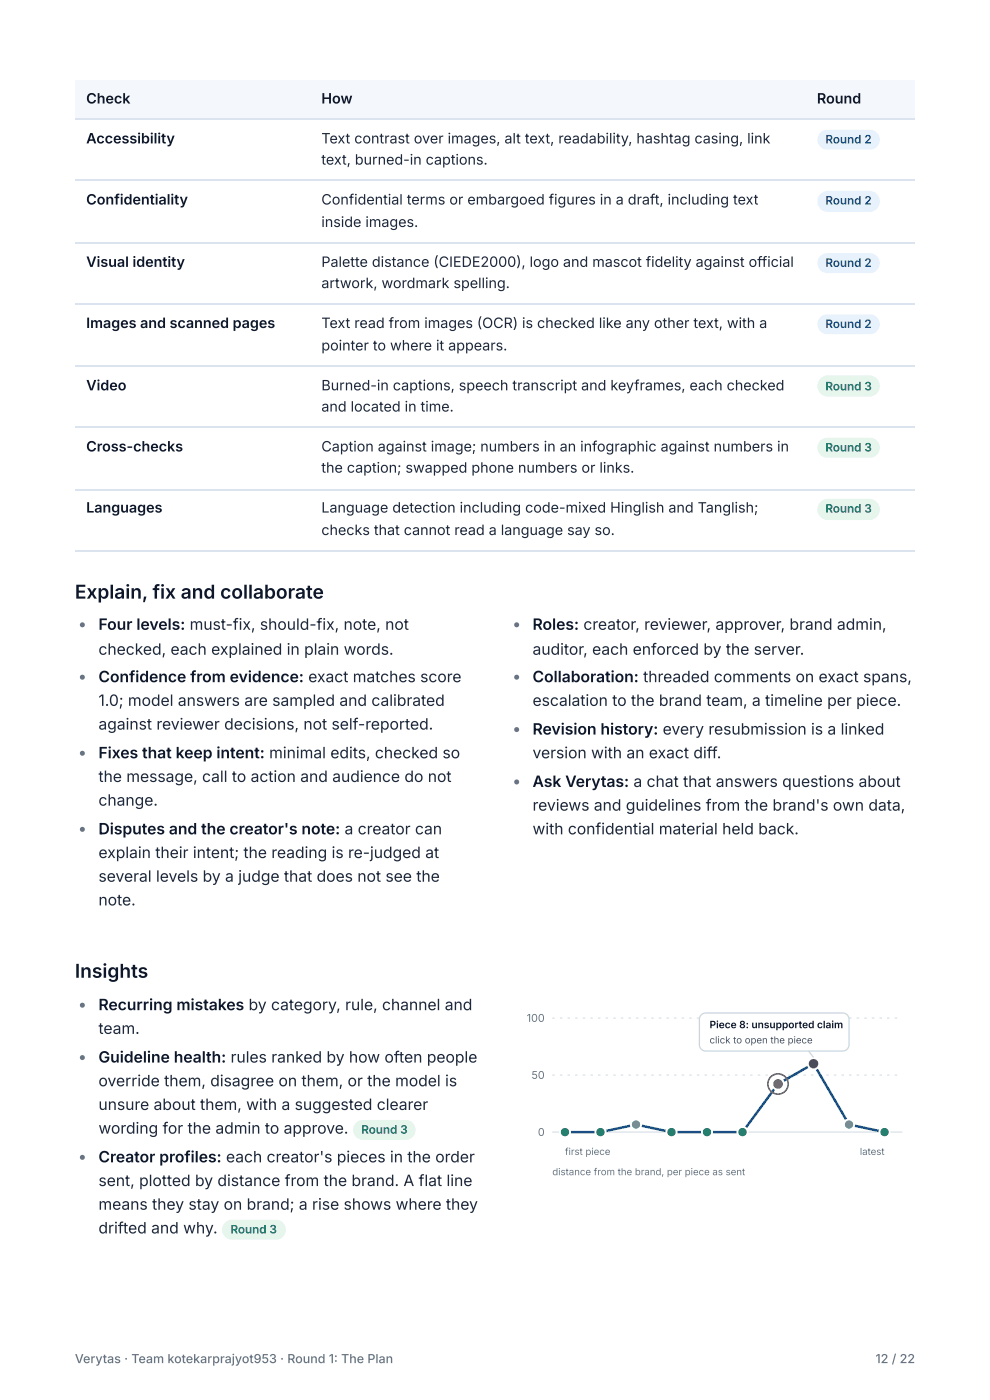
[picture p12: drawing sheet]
<svg xmlns="http://www.w3.org/2000/svg" width="210mm" height="297mm" viewBox="0 0 210 297" stroke-linecap="round" stroke-linejoin="round" font-family="sans-serif">
<defs><g id="words">
<g font-size="4.1" fill="#0f172a">
<text x="15.9" y="127">Explain, fix and collaborate</text>
<text x="15.9" y="207.4">I</text>
<text x="17" y="207.4">nsights</text>
</g>
<g font-size="3.3" fill="#0f172a">
<text x="20.9" y="133.6">Four levels: must-fix, should-fix, note, not</text>
<text x="112.9" y="133.6">Roles: creator, reviewer, approver, brand admin,</text>
<text x="20.9" y="144.7">Confidence from evidence: exact matches score</text>
<text x="112.9" y="144.7">Collaboration: threaded comments on exact spans,</text>
<text x="112.9" y="155.8">Revision history: every resubmission is a linked</text>
<text x="20.9" y="160.9">Fixes that keep intent: minimal edits, checked so</text>
<text x="112.9" y="167">Ask Verytas: a chat that answers questions about</text>
<text x="20.9" y="177">Disputes and the creator's note: a creator can</text>
<text x="20.9" y="214.3">Recurring mistakes by category, rule, channel and</text>
<text x="20.9" y="225.4">Guideline health: rules ranked by how often people</text>
<text x="20.9" y="246.6">Creator profiles: each creator's pieces in the order</text>
</g>
<g font-size="3.3" fill="#1e293b">
<text x="20.9" y="138.9">checked, each explained in plain words.</text>
<text x="112.9" y="138.9">auditor, each enforced by the server.</text>
<text x="20.9" y="149.8">1.0; model answers are sampled and calibrated</text>
<text x="112.9" y="149.8">escalation to the brand team, a timeline per piece.</text>
<text x="20.9" y="154.8">against reviewer decisions, not self-reported.</text>
<text x="112.9" y="160.9">version with an exact diff.</text>
<text x="20.9" y="165.9">the message, call to action and audience do not</text>
<text x="20.9" y="170.9">change.</text>
<text x="112.9" y="172">reviews and guidelines from the brand's own data,</text>
<text x="112.9" y="177">with confidential material held back.</text>
<text x="20.9" y="182">explain their intent; the reading is re-judged at</text>
<text x="20.9" y="187.1">several levels by a judge that does not see the</text>
<text x="20.9" y="192.1">note.</text>
<text x="20.9" y="219.3">team.</text>
<text x="20.9" y="230.5">override them, disagree on them, or the model is</text>
<text x="20.9" y="235.5">unsure about them, with a suggested clearer</text>
<text x="20.9" y="240.5">wording for the admin to approve.</text>
<text x="20.9" y="251.6">sent, plotted by distance from the brand. A flat line</text>
<text x="20.9" y="256.6">means they stay on brand; a rise shows where they</text>
<text x="20.9" y="261.7">drifted and why.</text>
</g>
<g font-size="3" fill="#0f172a">
<text x="18.3" y="22">Check</text>
<text x="68.1" y="22">How</text>
<text x="173.2" y="22">Round</text>
<text x="18.3" y="30.4">Accessibility</text>
<text x="18.3" y="43.4">Confidentiality</text>
<text x="18.3" y="56.6">Visual identity</text>
<text x="18.3" y="69.6">Images and scanned pages</text>
<text x="18.3" y="82.8">Video</text>
<text x="18.3" y="95.8">Cross-checks</text>
<text x="18.3" y="108.7">Languages</text>
</g>
<g font-size="3" fill="#1e293b">
<text x="68.1" y="30.4">Text contrast over images, alt text, readability, hashtag casing, link</text>
<text x="68.1" y="34.9">text, burned-in captions.</text>
<text x="68.1" y="43.4">Confidential terms or embargoed figures in a draft, including text</text>
<text x="68.1" y="48.2">inside images.</text>
<text x="68.1" y="56.6">Palette distance (CIEDE2000), logo and mascot fidelity against official</text>
<text x="68.1" y="61.1">artwork, wordmark spelling.</text>
<text x="68.1" y="69.6">Text read from images (OCR) is checked like any other text, with a</text>
<text x="68.1" y="74.3">pointer to where it appears.</text>
<text x="68.1" y="82.8">Burned-in captions, speech transcript and keyframes, each checked</text>
<text x="68.1" y="87.3">and located in time.</text>
<text x="68.1" y="95.8">Caption against image; numbers in an infographic against numbers in</text>
<text x="68.1" y="100.3">the caption; swapped phone numbers or links.</text>
<text x="68.1" y="108.7">Language detection including code-mixed Hinglish and Tanglish;</text>
<text x="68.1" y="113.5">checks that cannot read a language say so.</text>
</g>
<g font-size="2.6" fill="#64748b">
<text x="15.9" y="289.2">Verytas · Team kotekarprajyot953 · Round 1: The Plan</text>
<text x="185.6" y="289.2">12 / 22</text>
</g>
<g font-size="2.5" fill="#0a4f96">
<text x="175" y="30.4">Round 2</text>
<text x="175" y="43.4">Round 2</text>
<text x="175" y="56.6">Round 2</text>
<text x="175" y="69.6">Round 2</text>
</g>
<g font-size="2.5" fill="#15803d">
<text x="175" y="82.8">Round 3</text>
<text x="175" y="95.8">Round 3</text>
<text x="175" y="108.7">Round 3</text>
<text x="76.6" y="240.5">Round 3</text>
<text x="48.9" y="261.7">Round 3</text>
</g>
<g font-size="2.3" fill="#64748b">
<text x="111.7" y="216.8">100</text>
<text x="112.7" y="228.9">50</text>
<text x="114" y="241">0</text>
</g>
<text font-size="2.1" fill="#0f172a" x="150.4" y="218.1">Piece 8: unsupported claim</text>
<text font-size="2" fill="#475569" x="150.4" y="221.4">click to open the piece</text>
<g font-size="2" fill="#64748b">
<text x="119.8" y="245">first piece</text>
<text x="182.3" y="245">latest</text>
<text x="117.1" y="249.3">distance from the brand, per piece as sent</text>
</g>
</g></defs>
<g fill="#f4f7fb">
<path d="M15.9 16.9h49.7v8.5h-49.7z"/>
<path d="M65.6 16.9h105.3v8.5h-105.3z"/>
<path d="M170.9 16.9h23v8.5h-23z"/>
</g>
<path d="M15.9 25.3h178M15.9 38.2h178M15.9 51.5h178M15.9 64.4h178M15.9 77.7h178M15.9 90.6h178M15.9 103.8h178M15.9 116.8h178" fill="none" stroke="#dbe3ee" stroke-width=".26"/>
<g fill="#e8f2fd">
<path d="M173.9 28.1a2.11 2.11 0 0 1 1.5-.6h9a2.12 2.12 0 0 1 2.1 2.1 2.12 2.12 0 0 1-2.1 2.2h-9a2.12 2.12 0 0 1-1.9-1.4 2.12 2.12 0 0 1 .4-2.3z"/>
<path d="M174 41.1a2.24 2.24 0 0 1 1.6-.6h8.7a2.25 2.25 0 0 1 2.2 2.2 2.25 2.25 0 0 1-2.2 2.3h-8.7a2.25 2.25 0 0 1-2.1-1.4 2.25 2.25 0 0 1 .5-2.5z"/>
<path d="M173.9 54.3a2.12 2.12 0 0 1 1.5-.6h9a2.12 2.12 0 0 1 2.1 2.1 2.12 2.12 0 0 1-2.1 2.1h-9a2.12 2.12 0 0 1-1.9-1.3 2.12 2.12 0 0 1 .4-2.3z"/>
<path d="M173.9 67.3a2.11 2.11 0 0 1 1.5-.6h9a2.12 2.12 0 0 1 2.1 2.1 2.12 2.12 0 0 1-2.1 2.1h-9a2.12 2.12 0 0 1-1.9-1.3 2.12 2.12 0 0 1 .4-2.3z"/>
</g>
<g fill="#e7f6ec">
<path d="M174 80.3a2.25 2.25 0 0 1 1.6-.7h8.7a2.25 2.25 0 0 1 2.2 2.3 2.25 2.25 0 0 1-2.2 2.2h-8.7a2.25 2.25 0 0 1-2.1-1.4 2.25 2.25 0 0 1 .5-2.4z"/>
<path d="M173.9 93.5a2.12 2.12 0 0 1 1.5-.6h9a2.12 2.12 0 0 1 2.1 2.1 2.12 2.12 0 0 1-2.1 2.1h-9a2.12 2.12 0 0 1-1.9-1.3 2.12 2.12 0 0 1 .4-2.3z"/>
<path d="M174 106.5a2.25 2.25 0 0 1 1.6-.7h8.7a2.25 2.25 0 0 1 2.2 2.3 2.25 2.25 0 0 1-2.2 2.2h-8.7a2.25 2.25 0 0 1-2.1-1.4 2.25 2.25 0 0 1 .5-2.4z"/>
</g>
<g fill="#64748b">
<circle cx="17.5" cy="132.6" r=".53"/>
<circle cx="17.5" cy="143.7" r=".53"/>
<circle cx="17.5" cy="159.8" r=".53"/>
<circle cx="17.5" cy="175.9" r=".53"/>
<circle cx="109.5" cy="132.6" r=".53"/>
<circle cx="109.5" cy="143.7" r=".53"/>
<circle cx="109.5" cy="154.8" r=".53"/>
<circle cx="109.5" cy="165.9" r=".53"/>
<circle cx="17.5" cy="213.3" r=".53"/>
<circle cx="17.5" cy="224.4" r=".53"/>
</g>
<path d="M75.5 238.2a2.11 2.11 0 0 1 1.5-.6h9a2.12 2.12 0 0 1 2.1 2.1 2.12 2.12 0 0 1-2.1 2.1h-9a2.12 2.12 0 0 1-2-1.3 2.12 2.12 0 0 1 .5-2.3z" fill="#e7f6ec"/>
<circle cx="17.5" cy="245.5" r=".53" fill="#64748b"/>
<path d="M47.7 259.4a2.11 2.11 0 0 1 1.5-.6h9.3a2.12 2.12 0 0 1 2.1 2.1 2.12 2.12 0 0 1-2.1 2.1h-9.3a2.12 2.12 0 0 1-1.9-1.3 2.12 2.12 0 0 1 .4-2.3z" fill="#e7f6ec"/>
<g fill="#dbe3ee">
<path d="M117.1 215.9h.5v.2h-.5zM118.7 215.9h.5v.2h-.5zM120.3 215.9h.6v.2h-.6zM121.9 215.9h.6v.2h-.6zM123.5 215.9h.6v.2h-.6zM125.2 215.9h.5v.2h-.5zM126.8 215.9h.5v.2h-.5zM128.4 215.9h.5v.2h-.5zM130 215.9h.5v.2h-.5zM131.6 215.9h.5v.2h-.5zM133.2 215.9h.6v.2h-.6zM134.8 215.9h.6v.2h-.6zM136.4 215.9h.6v.2h-.6zM138.1 215.9h.5v.2h-.5zM139.7 215.9h.5v.2h-.5zM141.3 215.9h.5v.2h-.5zM142.9 215.9h.5v.2h-.5zM144.5 215.9h.6v.2h-.6zM146.1 215.9h.6v.2h-.6zM147.7 215.9h.6v.2h-.6zM149.4 215.9h.5v.2h-.5zM151 215.9h.5v.2h-.5zM152.6 215.9h.5v.2h-.5zM154.2 215.9h.5v.2h-.5zM155.8 215.9h.5v.2h-.5zM157.4 215.9h.6v.2h-.6zM159 215.9h.6v.2h-.6zM160.6 215.9h.6v.2h-.6zM162.3 215.9h.5v.2h-.5zM163.9 215.9h.5v.2h-.5zM165.5 215.9h.5v.2h-.5zM167.1 215.9h.5v.2h-.5zM168.7 215.9h.5v.2h-.5zM170.3 215.9h.6v.2h-.6zM171.9 215.9h.6v.2h-.6zM173.6 215.9h.5v.2h-.5zM175.2 215.9h.5v.2h-.5zM176.8 215.9h.5v.2h-.5zM178.4 215.9h.5v.2h-.5zM180 215.9h.5v.2h-.5zM181.6 215.9h.6v.2h-.6zM183.2 215.9h.6v.2h-.6zM184.8 215.9h.6v.2h-.6zM186.5 215.9h.5v.2h-.5zM188.1 215.9h.5v.2h-.5zM189.7 215.9h.5v.2h-.5z"/>
<path d="M117.1 227.9h.5v.3h-.5zM118.7 227.9h.5v.3h-.5zM120.3 227.9h.6v.3h-.6zM121.9 227.9h.6v.3h-.6zM123.5 227.9h.6v.3h-.6zM125.2 227.9h.5v.3h-.5zM126.8 227.9h.5v.3h-.5zM128.4 227.9h.5v.3h-.5zM130 227.9h.5v.3h-.5zM131.6 227.9h.5v.3h-.5zM133.2 227.9h.6v.3h-.6zM134.8 227.9h.6v.3h-.6zM136.4 227.9h.6v.3h-.6zM138.1 227.9h.5v.3h-.5zM139.7 227.9h.5v.3h-.5zM141.3 227.9h.5v.3h-.5zM142.9 227.9h.5v.3h-.5zM144.5 227.9h.6v.3h-.6zM146.1 227.9h.6v.3h-.6zM147.7 227.9h.6v.3h-.6zM149.4 227.9h.5v.3h-.5zM151 227.9h.5v.3h-.5zM152.6 227.9h.5v.3h-.5zM154.2 227.9h.5v.3h-.5zM155.8 227.9h.5v.3h-.5zM157.4 227.9h.6v.3h-.6zM159 227.9h.6v.3h-.6zM160.6 227.9h.6v.3h-.6zM162.3 227.9h.5v.3h-.5zM163.9 227.9h.5v.3h-.5zM165.5 227.9h.5v.3h-.5zM167.1 227.9h.5v.3h-.5zM168.7 227.9h.5v.3h-.5zM170.3 227.9h.6v.3h-.6zM171.9 227.9h.6v.3h-.6zM173.6 227.9h.5v.3h-.5zM175.2 227.9h.5v.3h-.5zM176.8 227.9h.5v.3h-.5zM178.4 227.9h.5v.3h-.5zM180 227.9h.5v.3h-.5zM181.6 227.9h.6v.3h-.6zM183.2 227.9h.6v.3h-.6zM184.8 227.9h.6v.3h-.6zM186.5 227.9h.5v.3h-.5zM188.1 227.9h.5v.3h-.5zM189.7 227.9h.5v.3h-.5z"/>
</g>
<path d="M117.1 240.2h74.2" fill="none" stroke="#dbe3ee" stroke-width=".27"/>
<path d="M119.8 240.2h7.5l7.5-1.6 7.6 1.6h15l7.5-10.2 7.6-4.3 7.5 12.9 7.5 1.6" fill="none" stroke="#0b6bcb" stroke-width=".54"/>
<circle cx="119.8" cy="240.2" r="1.08" fill="#15803d"/>
<circle cx="119.8" cy="240.2" r="1.08" fill="none" stroke="#fff" stroke-width=".4"/>
<circle cx="127.3" cy="240.2" r="1.08" fill="#15803d"/>
<circle cx="127.3" cy="240.2" r="1.08" fill="none" stroke="#fff" stroke-width=".4"/>
<circle cx="134.8" cy="238.6" r="1.08" fill="#3b82c4"/>
<circle cx="134.8" cy="238.6" r="1.08" fill="none" stroke="#fff" stroke-width=".4"/>
<circle cx="142.4" cy="240.2" r="1.08" fill="#15803d"/>
<circle cx="142.4" cy="240.2" r="1.08" fill="none" stroke="#fff" stroke-width=".4"/>
<circle cx="149.9" cy="240.2" r="1.08" fill="#15803d"/>
<circle cx="149.9" cy="240.2" r="1.08" fill="none" stroke="#fff" stroke-width=".4"/>
<circle cx="157.4" cy="240.2" r="1.08" fill="#15803d"/>
<circle cx="157.4" cy="240.2" r="1.08" fill="none" stroke="#fff" stroke-width=".4"/>
<circle cx="164.9" cy="230" r="1.21" fill="#b45309"/>
<circle cx="164.9" cy="230" r="1.21" fill="none" stroke="#fff" stroke-width=".4"/>
<circle cx="172.5" cy="225.7" r="1.21" fill="#b91c1c"/>
<circle cx="172.5" cy="225.7" r="1.21" fill="none" stroke="#fff" stroke-width=".4"/>
<circle cx="180" cy="238.6" r="1.08" fill="#3b82c4"/>
<circle cx="180" cy="238.6" r="1.08" fill="none" stroke="#fff" stroke-width=".4"/>
<circle cx="187.5" cy="240.2" r="1.08" fill="#15803d"/>
<circle cx="187.5" cy="240.2" r="1.08" fill="none" stroke="#fff" stroke-width=".4"/>
<circle cx="164.9" cy="230" r="2.15" fill="none" stroke="#b45309" stroke-width=".32"/>
<path d="M148.7 215.3l.9-.4h29.1a1.34 1.34 0 0 1 1.3 1.4v5.3a1.34 1.34 0 0 1-1.3 1.4h-29.1a1.34 1.34 0 0 1-1.3-1.4v-5.3z" fill="#fff"/>
<path d="M148.7 215.3l.9-.4h29.1a1.34 1.34 0 0 1 1.3 1.4v5.3a1.34 1.34 0 0 1-1.3 1.4h-29.1a1.34 1.34 0 0 1-1.3-1.4v-5.3zM171.4 223l1.1 1.3" fill="none" stroke="#cbd5e1" stroke-width=".27"/>
<use href="#words"/>
</svg>
